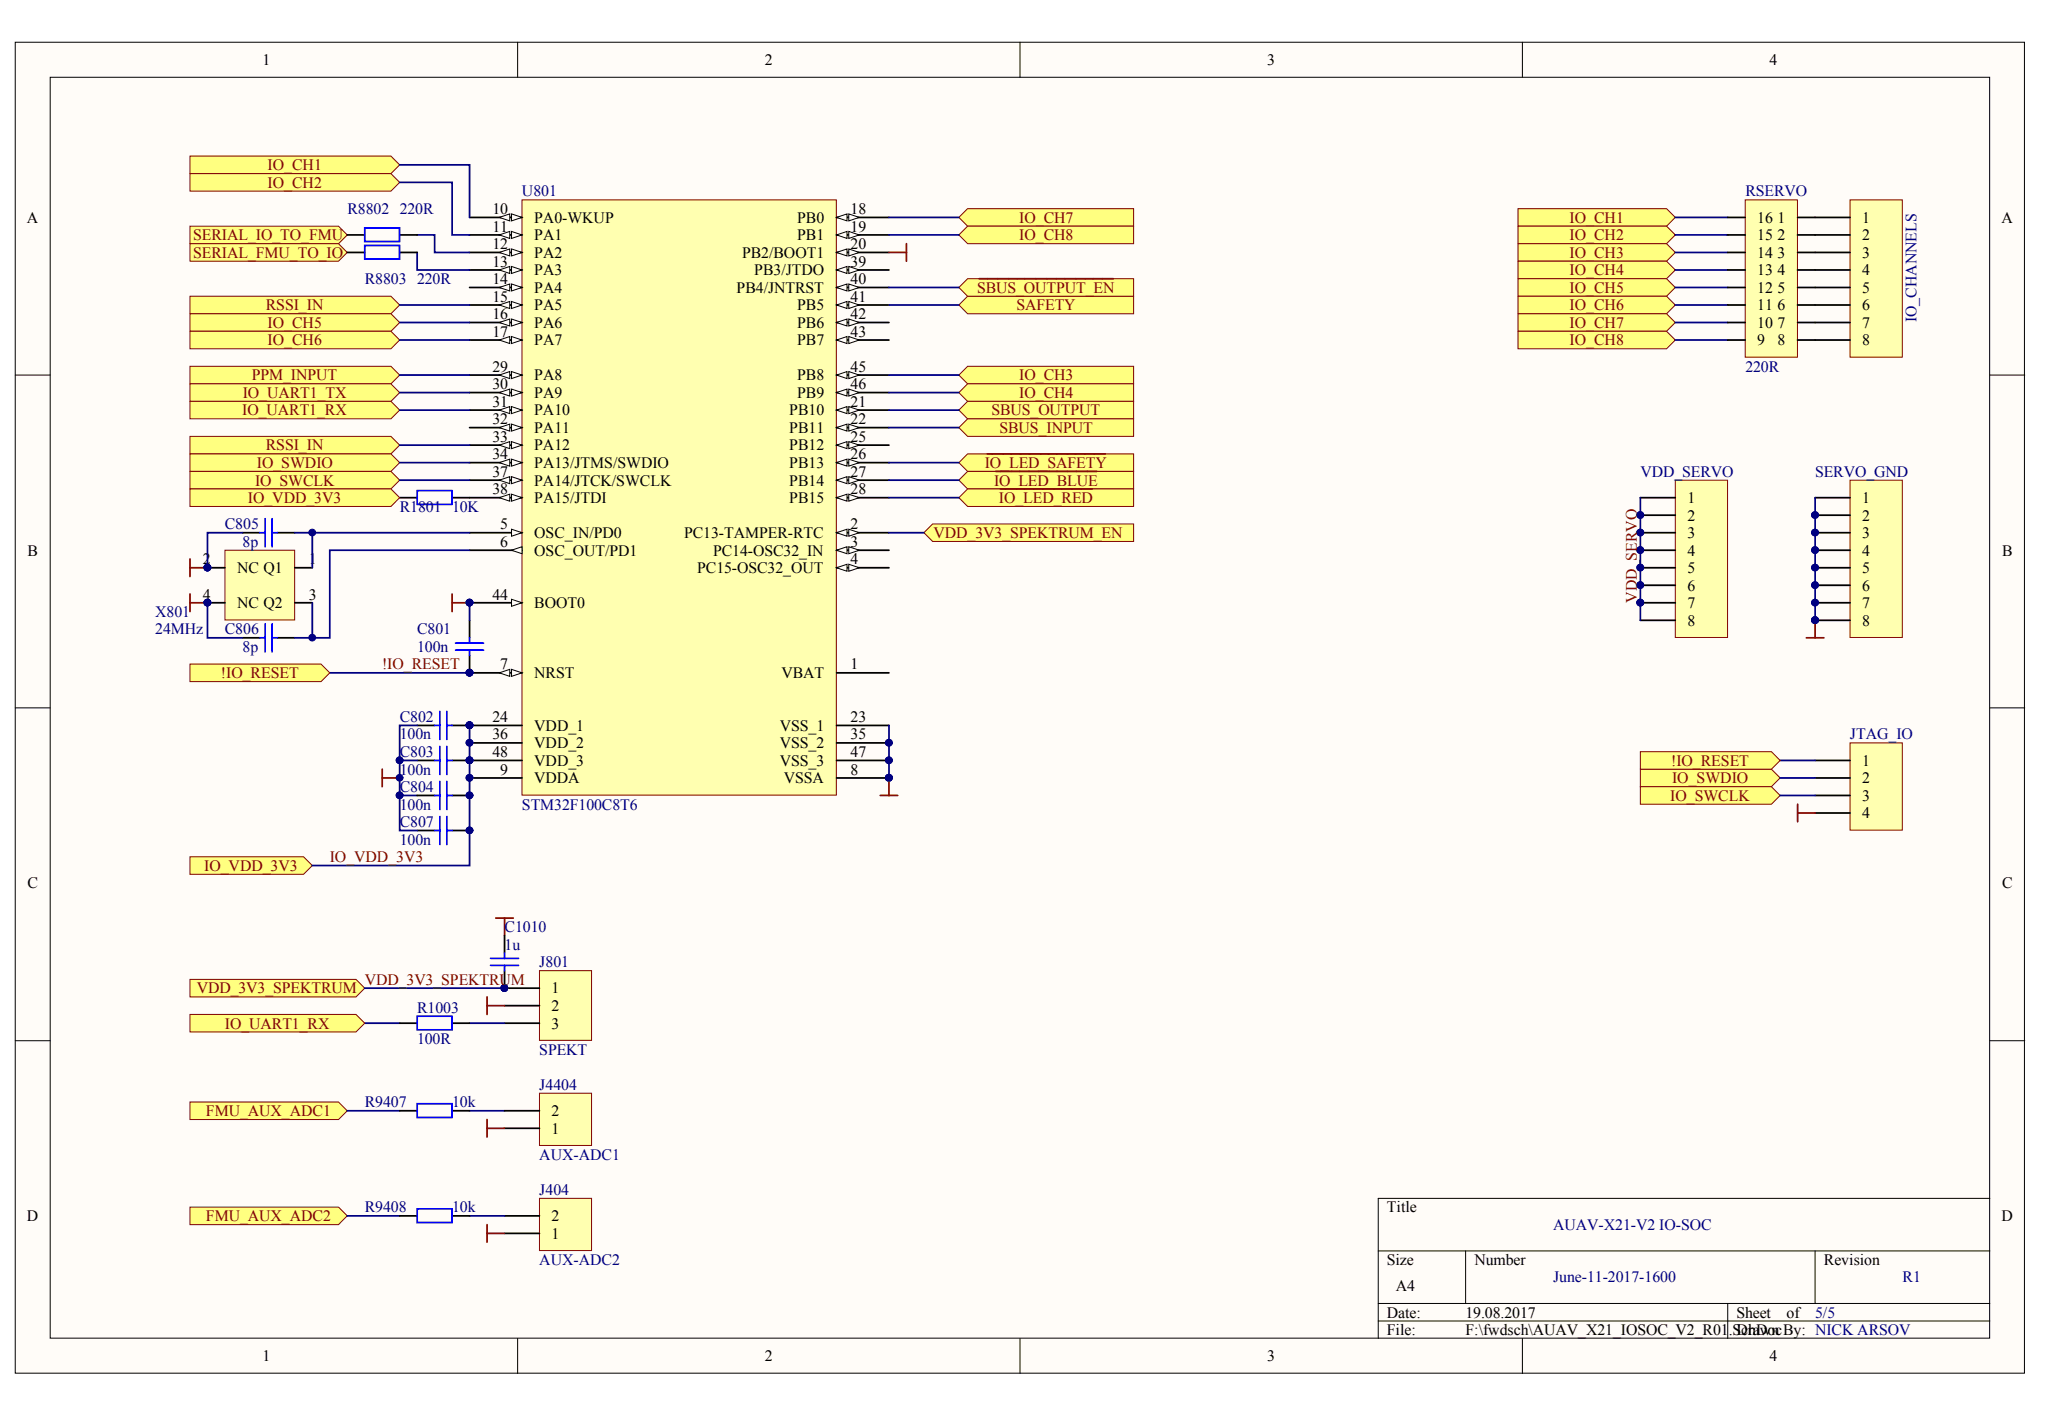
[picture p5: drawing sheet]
<svg xmlns="http://www.w3.org/2000/svg" width="289mm" height="200mm" viewBox="0 0 289 200" stroke-linecap="round" stroke-linejoin="round" font-family="sans-serif">
<defs><g id="words">
<g font-size="2.2">
<text x="37" y="9.2">1</text>
<text x="107.9" y="9.2">2</text>
<text x="178.8" y="9.2">3</text>
<text x="249.6" y="9.2">4</text>
<text x="3.8" y="31.4">A</text>
<text x="69.5" y="30.2">10</text>
<text x="69.5" y="32.7">11</text>
<text x="69.5" y="35.1">12</text>
<text x="75.4" y="31.4">PA0-WKUP</text>
<text x="75.4" y="33.9">PA1</text>
<text x="112.4" y="31.4">PB0</text>
<text x="112.4" y="33.9">PB1</text>
<text x="120" y="30.2">18</text>
<text x="120" y="32.7">19</text>
<text x="120" y="35.1">20</text>
<text x="247.9" y="33.9">15</text>
<text x="247.9" y="31.4">16</text>
<text x="250.8" y="31.4">1</text>
<text x="250.8" y="33.9">2</text>
<text x="262.7" y="31.4">1</text>
<text x="262.7" y="33.9">2</text>
<text x="282.4" y="31.4">A</text>
<text x="69.5" y="37.6">13</text>
<text x="69.5" y="40">14</text>
<text x="75.4" y="36.4">PA2</text>
<text x="75.4" y="38.8">PA3</text>
<text x="75.4" y="41.3">PA4</text>
<text x="103.9" y="41.3">PB4/JNTRST</text>
<text x="104.7" y="36.4">PB2/BOOT1</text>
<text x="106.4" y="38.8">PB3/JTDO</text>
<text x="120" y="37.6">39</text>
<text x="120" y="40">40</text>
<text x="247.9" y="41.3">12</text>
<text x="247.9" y="38.8">13</text>
<text x="247.9" y="36.4">14</text>
<text x="250.8" y="36.4">3</text>
<text x="250.8" y="38.8">4</text>
<text x="250.8" y="41.3">5</text>
<text x="262.7" y="36.4">3</text>
<text x="262.7" y="38.8">4</text>
<text x="262.7" y="41.3">5</text>
<text x="69.5" y="42.5">15</text>
<text x="69.5" y="45">16</text>
<text x="69.5" y="47.5">17</text>
<text x="75.4" y="43.8">PA5</text>
<text x="75.4" y="46.2">PA6</text>
<text x="112.4" y="43.8">PB5</text>
<text x="112.4" y="46.2">PB6</text>
<text x="120" y="42.5">41</text>
<text x="120" y="45">42</text>
<text x="120" y="47.5">43</text>
<text x="247.9" y="46.2">10</text>
<text x="247.9" y="43.8">11</text>
<text x="250.8" y="43.8">6</text>
<text x="250.8" y="46.2">7</text>
<text x="262.7" y="43.8">6</text>
<text x="262.7" y="46.2">7</text>
<text x="69.5" y="52.4">29</text>
<text x="75.4" y="48.7">PA7</text>
<text x="75.4" y="53.7">PA8</text>
<text x="112.4" y="48.7">PB7</text>
<text x="112.4" y="53.7">PB8</text>
<text x="120" y="52.4">45</text>
<text x="247.9" y="48.7">9</text>
<text x="250.8" y="48.7">8</text>
<text x="262.7" y="48.7">8</text>
<text x="69.5" y="54.9">30</text>
<text x="69.5" y="57.4">31</text>
<text x="69.5" y="59.8">32</text>
<text x="75.4" y="56.1">PA9</text>
<text x="75.4" y="58.6">PA10</text>
<text x="111.3" y="58.6">PB10</text>
<text x="112.4" y="56.1">PB9</text>
<text x="120" y="54.9">46</text>
<text x="120" y="57.4">21</text>
<text x="120" y="59.8">22</text>
<text x="69.5" y="62.3">33</text>
<text x="69.5" y="64.8">34</text>
<text x="75.4" y="61.1">PA11</text>
<text x="75.4" y="63.5">PA12</text>
<text x="111.3" y="61.1">PB11</text>
<text x="111.3" y="63.5">PB12</text>
<text x="120" y="62.3">25</text>
<text x="120" y="64.8">26</text>
<text x="69.5" y="67.2">37</text>
<text x="69.5" y="69.7">38</text>
<text x="75.4" y="66">PA13/JTMS/SWDIO</text>
<text x="75.4" y="68.5">PA14/JTCK/SWCLK</text>
<text x="75.4" y="70.9">PA15/JTDI</text>
<text x="111.3" y="66">PB13</text>
<text x="111.3" y="68.5">PB14</text>
<text x="111.3" y="70.9">PB15</text>
<text x="120" y="67.2">27</text>
<text x="120" y="69.7">28</text>
<text x="238.1" y="70.9">1</text>
<text x="262.7" y="70.9">1</text>
<text x="70.6" y="74.7">5</text>
<text x="70.6" y="77.1">6</text>
<text x="75.4" y="75.9">OSC_IN/PD0</text>
<text x="96.5" y="75.9">PC13-TAMPER-RTC</text>
<text x="120" y="74.7">2</text>
<text x="120" y="77.1">3</text>
<text x="238.1" y="73.4">2</text>
<text x="238.1" y="75.9">3</text>
<text x="262.7" y="73.4">2</text>
<text x="262.7" y="75.9">3</text>
<text x="3.9" y="78.4">B</text>
<text x="28.6" y="79.6">2</text>
<text x="33.4" y="80.9">NC Q1</text>
<text x="43.6" y="79.6">1</text>
<text x="75.4" y="78.4">OSC_OUT/PD1</text>
<text x="98.4" y="80.9">PC15-OSC32_OUT</text>
<text x="100.6" y="78.4">PC14-OSC32_IN</text>
<text x="120" y="79.6">4</text>
<text x="238.1" y="78.4">4</text>
<text x="238.1" y="80.9">5</text>
<text x="238.1" y="83.3">6</text>
<text x="262.7" y="78.4">4</text>
<text x="262.7" y="80.9">5</text>
<text x="262.7" y="83.3">6</text>
<text x="282.5" y="78.4">B</text>
<text x="28.6" y="84.6">4</text>
<text x="33.4" y="85.8">NC Q2</text>
<text x="43.6" y="84.6">3</text>
<text x="69.5" y="84.6">44</text>
<text x="75.4" y="85.8">BOOT0</text>
<text x="238.1" y="85.8">7</text>
<text x="238.1" y="88.2">8</text>
<text x="262.7" y="85.8">7</text>
<text x="262.7" y="88.2">8</text>
<text x="70.6" y="94.4">7</text>
<text x="75.4" y="95.7">NRST</text>
<text x="110.2" y="95.7">VBAT</text>
<text x="120" y="94.4">1</text>
<text x="69.5" y="101.9">24</text>
<text x="120" y="101.9">23</text>
<text x="69.5" y="104.3">36</text>
<text x="69.5" y="106.8">48</text>
<text x="75.4" y="103.1">VDD_1</text>
<text x="75.4" y="105.6">VDD_2</text>
<text x="110" y="103.1">VSS_1</text>
<text x="110" y="105.6">VSS_2</text>
<text x="120" y="104.3">35</text>
<text x="120" y="106.8">47</text>
<text x="70.6" y="109.3">9</text>
<text x="75.4" y="108">VDD_3</text>
<text x="75.4" y="110.5">VDDA</text>
<text x="110" y="108">VSS_3</text>
<text x="110.6" y="110.5">VSSA</text>
<text x="120" y="109.3">8</text>
<text x="262.7" y="108">1</text>
<text x="262.7" y="110.5">2</text>
<text x="262.7" y="113">3</text>
<text x="262.7" y="115.4">4</text>
<text x="3.9" y="125.3">C</text>
<text x="282.5" y="125.3">C</text>
<text x="77.8" y="140.1">1</text>
<text x="77.8" y="142.6">2</text>
<text x="77.8" y="145.1">3</text>
<text x="77.8" y="159.9">1</text>
<text x="77.8" y="157.5">2</text>
<text x="3.8" y="172.3">D</text>
<text x="77.8" y="172.3">2</text>
<text x="195.7" y="171">Title</text>
<text x="282.4" y="172.3">D</text>
<text x="77.8" y="174.7">1</text>
<text x="195.7" y="178.4">Size</text>
<text x="208" y="178.4">Number</text>
<text x="257.3" y="178.4">Revision</text>
<text x="195.7" y="185.9">Date:</text>
<text x="196.9" y="182.2">A4</text>
<text x="206.8" y="185.9">19.08.2017</text>
<text x="245" y="185.9">Sheet</text>
<text x="252" y="185.9">of</text>
<text x="195.7" y="188.3">File:</text>
<text x="206.8" y="188.3">F:\fwdsch\AUAV_X21_IOSOC_V2_R01.SchDoc</text>
<text x="245" y="188.3">Drawn By: NICK ARSOV</text>
<text x="37" y="192">1</text>
<text x="107.9" y="192">2</text>
<text x="178.8" y="192">3</text>
<text x="249.6" y="192">4</text>
</g>
<g font-size="2.2" fill="#800000">
<text x="37.7" y="24">IO_CH1</text>
<text x="37.7" y="26.5">IO_CH2</text>
<text x="27.2" y="33.9">SERIAL_IO_TO_FMU</text>
<text x="143.8" y="31.4">IO_CH7</text>
<text x="143.8" y="33.9">IO_CH8</text>
<text x="221.4" y="31.4">IO_CH1</text>
<text x="221.4" y="33.9">IO_CH2</text>
<text x="27.2" y="36.4">SERIAL_FMU_TO_IO</text>
<text x="137.8" y="41.3">SBUS_OUTPUT_EN</text>
<text x="221.4" y="36.4">IO_CH3</text>
<text x="221.4" y="38.8">IO_CH4</text>
<text x="221.4" y="41.3">IO_CH5</text>
<text x="37.5" y="43.8">RSSI_IN</text>
<text x="37.7" y="46.2">IO_CH5</text>
<text x="143.4" y="43.8">SAFETY</text>
<text x="221.4" y="43.8">IO_CH6</text>
<text x="221.4" y="46.2">IO_CH7</text>
<text x="35.5" y="53.7">PPM_INPUT</text>
<text x="37.7" y="48.7">IO_CH6</text>
<text x="143.8" y="53.7">IO_CH3</text>
<text x="221.4" y="48.7">IO_CH8</text>
<text x="34.2" y="58.6">IO_UART1_RX</text>
<text x="34.2" y="56.1">IO_UART1_TX</text>
<text x="139.9" y="58.6">SBUS_OUTPUT</text>
<text x="143.8" y="56.1">IO_CH4</text>
<text x="37.5" y="63.5">RSSI_IN</text>
<text x="141" y="61.1">SBUS_INPUT</text>
<text x="35" y="70.9">IO_VDD_3V3</text>
<text x="36" y="68.5">IO_SWCLK</text>
<text x="36.2" y="66">IO_SWDIO</text>
<text x="138.9" y="66">IO_LED_SAFETY</text>
<text x="140.2" y="68.5">IO_LED_BLUE</text>
<text x="140.9" y="70.9">IO_LED_RED</text>
<text x="131.7" y="75.9">VDD_3V3_SPEKTRUM_EN</text>
<text x="230.9" y="85" transform="rotate(-90 230.9 85)">VDD_SERVO</text>
<text x="31.2" y="95.7">!IO_RESET</text>
<text x="53.9" y="94.4">!IO_RESET</text>
<text x="235.6" y="113">IO_SWCLK</text>
<text x="235.8" y="108">!IO_RESET</text>
<text x="235.9" y="110.5">IO_SWDIO</text>
<text x="28.8" y="122.8">IO_VDD_3V3</text>
<text x="46.5" y="121.6">IO_VDD_3V3</text>
<text x="27.8" y="140.1">VDD_3V3_SPEKTRUM</text>
<text x="51.5" y="138.9">VDD_3V3_SPEKTRUM</text>
<text x="31.7" y="145.1">IO_UART1_RX</text>
<text x="29.1" y="157.5">FMU_AUX_ADC1</text>
<text x="29.1" y="172.3">FMU_AUX_ADC2</text>
</g>
<g font-size="2.2" fill="#000080">
<text x="73.6" y="27.7">U801</text>
<text x="246.2" y="27.7">RSERVO</text>
<text x="49" y="30.2">R8802</text>
<text x="56.4" y="30.2">220R</text>
<text x="51.5" y="40">R8803</text>
<text x="58.8" y="40">220R</text>
<text x="270.4" y="45.5" transform="rotate(-90 270.4 45.5)">IO_CHANNELS</text>
<text x="246.2" y="52.4">220R</text>
<text x="231.4" y="67.2">VDD_SERVO</text>
<text x="256.1" y="67.2">SERVO_GND</text>
<text x="31.7" y="74.7">C805</text>
<text x="34.2" y="77.1">8p</text>
<text x="56.4" y="72.2">R1801</text>
<text x="63.8" y="72.2">10K</text>
<text x="21.9" y="87">X801</text>
<text x="21.9" y="89.5">24MHz</text>
<text x="31.7" y="89.5">C806</text>
<text x="58.8" y="89.5">C801</text>
<text x="34.2" y="91.9">8p</text>
<text x="58.8" y="91.9">100n</text>
<text x="56.4" y="101.9">C802</text>
<text x="56.4" y="104.3">100n</text>
<text x="56.4" y="106.8">C803</text>
<text x="261" y="104.3">JTAG_IO</text>
<text x="56.4" y="109.3">100n</text>
<text x="56.4" y="111.7">C804</text>
<text x="56.4" y="114.2">100n</text>
<text x="56.4" y="116.7">C807</text>
<text x="56.4" y="119.1">100n</text>
<text x="73.6" y="114.2">STM32F100C8T6</text>
<text x="71.2" y="131.5">C1010</text>
<text x="71.2" y="134">1u</text>
<text x="76.1" y="136.4">J801</text>
<text x="58.8" y="142.9">R1003</text>
<text x="58.8" y="147.3">100R</text>
<text x="76.1" y="148.8">SPEKT</text>
<text x="76.1" y="153.7">J4404</text>
<text x="51.5" y="156.2">R9407</text>
<text x="63.8" y="156.2">10k</text>
<text x="76.1" y="163.6">AUX-ADC1</text>
<text x="51.5" y="171">R9408</text>
<text x="63.8" y="171">10k</text>
<text x="76.1" y="168.5">J404</text>
<text x="219.1" y="173.5">AUAV-X21-V2 IO-SOC</text>
<text x="76.1" y="178.4">AUX-ADC2</text>
<text x="219.1" y="180.9">June-11-2017-1600</text>
<text x="256.1" y="185.9">5/5</text>
<text x="268.4" y="180.9">R1</text>
</g>
</g></defs>
<g fill="#fffcf8" stroke="#000" stroke-width=".14">
<path d="M2.2 6h283.4v187.7h-283.4z"/>
<path d="M7.1 10.9h273.6v177.9h-273.6z"/>
</g>
<g fill="none" stroke="#000" stroke-width=".14">
<path d="M73 6v4.9M143.9 6v4.9M214.8 6v4.9M2.2 52.9h4.9M280.7 52.9h5M2.2 99.9h4.9M280.7 99.9h5M2.2 146.8h4.9M280.7 146.8h5M194.4 176.5h86.3M206.8 176.5v7.4M256.1 176.5v7.4"/>
<path d="M280.7 169h-86.3v19.8M73 188.8v5M143.9 188.8v5M194.4 183.9h86.3M194.4 186.3h86.3M214.8 188.8v5M243.7 183.9v4.9"/>
</g>
<path d="M73.6 28.2h44.4v84h-44.4z" fill="#ffffb0" stroke="#800000" stroke-width=".14"/>
<path d="M66.2 85h7.4" fill="none" stroke="#000" stroke-width=".25"/>
<path d="M72.2 84.5l1.4 .5-1.4 .5z" fill="#fffcf8" stroke="#000" stroke-width=".14"/>
<circle cx="66.2" cy="85" r=".48" fill="#000080" stroke="#000080" stroke-width=".14"/>
<path d="M66.2 94.9h7.4" fill="none" stroke="#000" stroke-width=".25"/>
<g fill="#fffcf8" stroke="#000" stroke-width=".14">
<path d="M72.2 94.4l1.4 .5-1.4 .5z"/>
<path d="M70.4 94.9l1.5-.5v1z"/>
</g>
<circle cx="66.2" cy="94.9" r=".48" fill="#000080" stroke="#000080" stroke-width=".14"/>
<path d="M66.2 75.1h7.4" fill="none" stroke="#000" stroke-width=".25"/>
<path d="M72.2 74.7l1.4 .4-1.4 .5z" fill="#fffcf8" stroke="#000" stroke-width=".14"/>
<path d="M66.2 77.6h7.4" fill="none" stroke="#000" stroke-width=".25"/>
<path d="M72.2 77.6l1.4-.5v1z" fill="#fffcf8" stroke="#000" stroke-width=".14"/>
<path d="M66.2 30.7h7.4" fill="none" stroke="#000" stroke-width=".25"/>
<g fill="#fffcf8" stroke="#000" stroke-width=".14">
<path d="M72.2 30.2l1.4 .5-1.4 .5z"/>
<path d="M70.4 30.7l1.5-.5v1z"/>
</g>
<path d="M66.2 33.1h7.4" fill="none" stroke="#000" stroke-width=".25"/>
<g fill="#fffcf8" stroke="#000" stroke-width=".14">
<path d="M72.2 32.6l1.4 .5-1.4 .5z"/>
<path d="M70.4 33.1l1.5-.5v1z"/>
</g>
<path d="M66.2 35.6h7.4" fill="none" stroke="#000" stroke-width=".25"/>
<g fill="#fffcf8" stroke="#000" stroke-width=".14">
<path d="M72.2 35.1l1.4 .5-1.4 .5z"/>
<path d="M70.4 35.6l1.5-.5v1z"/>
</g>
<path d="M66.2 38.1h7.4" fill="none" stroke="#000" stroke-width=".25"/>
<g fill="#fffcf8" stroke="#000" stroke-width=".14">
<path d="M72.2 37.6l1.4 .5-1.4 .5z"/>
<path d="M70.4 38.1l1.5-.5v1z"/>
</g>
<path d="M66.2 40.6h7.4" fill="none" stroke="#000" stroke-width=".25"/>
<g fill="#fffcf8" stroke="#000" stroke-width=".14">
<path d="M72.2 40.1l1.4 .5-1.4 .4z"/>
<path d="M70.4 40.6l1.5-.5v.9z"/>
</g>
<path d="M66.2 43h7.4" fill="none" stroke="#000" stroke-width=".25"/>
<g fill="#fffcf8" stroke="#000" stroke-width=".14">
<path d="M72.2 42.5l1.4 .5-1.4 .5z"/>
<path d="M70.4 43l1.5-.5v1z"/>
</g>
<path d="M66.2 45.5h7.4" fill="none" stroke="#000" stroke-width=".25"/>
<g fill="#fffcf8" stroke="#000" stroke-width=".14">
<path d="M72.2 45l1.4 .5-1.4 .5z"/>
<path d="M70.4 45.5l1.5-.5v1z"/>
</g>
<path d="M66.2 48h7.4" fill="none" stroke="#000" stroke-width=".25"/>
<g fill="#fffcf8" stroke="#000" stroke-width=".14">
<path d="M72.2 47.5l1.4 .5-1.4 .5z"/>
<path d="M70.4 48l1.5-.5v1z"/>
</g>
<path d="M66.2 52.9h7.4" fill="none" stroke="#000" stroke-width=".25"/>
<g fill="#fffcf8" stroke="#000" stroke-width=".14">
<path d="M72.2 52.4l1.4 .5-1.4 .5z"/>
<path d="M70.4 52.9l1.5-.5v1z"/>
</g>
<path d="M66.2 55.4h7.4" fill="none" stroke="#000" stroke-width=".25"/>
<g fill="#fffcf8" stroke="#000" stroke-width=".14">
<path d="M72.2 54.9l1.4 .5-1.4 .5z"/>
<path d="M70.4 55.4l1.5-.5v1z"/>
</g>
<path d="M66.2 57.8h7.4" fill="none" stroke="#000" stroke-width=".25"/>
<g fill="#fffcf8" stroke="#000" stroke-width=".14">
<path d="M72.2 57.4l1.4 .4-1.4 .5z"/>
<path d="M70.4 57.8l1.5-.4v.9z"/>
</g>
<path d="M66.2 60.3h7.4" fill="none" stroke="#000" stroke-width=".25"/>
<g fill="#fffcf8" stroke="#000" stroke-width=".14">
<path d="M72.2 59.8l1.4 .5-1.4 .5z"/>
<path d="M70.4 60.3l1.5-.5v1z"/>
</g>
<path d="M66.2 62.8h7.4" fill="none" stroke="#000" stroke-width=".25"/>
<g fill="#fffcf8" stroke="#000" stroke-width=".14">
<path d="M72.2 62.3l1.4 .5-1.4 .5z"/>
<path d="M70.4 62.8l1.5-.5v1z"/>
</g>
<path d="M66.2 65.3h7.4" fill="none" stroke="#000" stroke-width=".25"/>
<g fill="#fffcf8" stroke="#000" stroke-width=".14">
<path d="M72.2 64.8l1.4 .5-1.4 .5z"/>
<path d="M70.4 65.3l1.5-.5v1z"/>
</g>
<path d="M66.2 67.7h7.4" fill="none" stroke="#000" stroke-width=".25"/>
<g fill="#fffcf8" stroke="#000" stroke-width=".14">
<path d="M72.2 67.2l1.4 .5-1.4 .5z"/>
<path d="M70.4 67.7l1.5-.5v1z"/>
</g>
<path d="M66.2 70.2h7.4" fill="none" stroke="#000" stroke-width=".25"/>
<g fill="#fffcf8" stroke="#000" stroke-width=".14">
<path d="M72.2 69.7l1.4 .5-1.4 .5z"/>
<path d="M70.4 70.2l1.5-.5v1z"/>
</g>
<path d="M118 30.7h7.4" fill="none" stroke="#000" stroke-width=".25"/>
<g fill="#fffcf8" stroke="#000" stroke-width=".14">
<path d="M118 30.7l1.5-.5v1z"/>
<path d="M119.7 30.2l1.5 .5-1.5 .5z"/>
</g>
<path d="M118 33.1h7.4" fill="none" stroke="#000" stroke-width=".25"/>
<g fill="#fffcf8" stroke="#000" stroke-width=".14">
<path d="M118 33.1l1.5-.5v1z"/>
<path d="M119.7 32.6l1.5 .5-1.5 .5z"/>
</g>
<path d="M118 35.6h7.4" fill="none" stroke="#000" stroke-width=".25"/>
<g fill="#fffcf8" stroke="#000" stroke-width=".14">
<path d="M118 35.6l1.5-.5v1z"/>
<path d="M119.7 35.1l1.5 .5-1.5 .5z"/>
</g>
<path d="M118 38.1h7.4" fill="none" stroke="#000" stroke-width=".25"/>
<g fill="#fffcf8" stroke="#000" stroke-width=".14">
<path d="M118 38.1l1.5-.5v1z"/>
<path d="M119.7 37.6l1.5 .5-1.5 .5z"/>
</g>
<path d="M118 40.6h7.4" fill="none" stroke="#000" stroke-width=".25"/>
<g fill="#fffcf8" stroke="#000" stroke-width=".14">
<path d="M118 40.6l1.5-.5v.9z"/>
<path d="M119.7 40.1l1.5 .5-1.5 .4z"/>
</g>
<path d="M118 43h7.4" fill="none" stroke="#000" stroke-width=".25"/>
<g fill="#fffcf8" stroke="#000" stroke-width=".14">
<path d="M118 43l1.5-.5v1z"/>
<path d="M119.7 42.5l1.5 .5-1.5 .5z"/>
</g>
<path d="M118 45.5h7.4" fill="none" stroke="#000" stroke-width=".25"/>
<g fill="#fffcf8" stroke="#000" stroke-width=".14">
<path d="M118 45.5l1.5-.5v1z"/>
<path d="M119.7 45l1.5 .5-1.5 .5z"/>
</g>
<path d="M118 48h7.4" fill="none" stroke="#000" stroke-width=".25"/>
<g fill="#fffcf8" stroke="#000" stroke-width=".14">
<path d="M118 48l1.5-.5v1z"/>
<path d="M119.7 47.5l1.5 .5-1.5 .5z"/>
</g>
<path d="M118 52.9h7.4" fill="none" stroke="#000" stroke-width=".25"/>
<g fill="#fffcf8" stroke="#000" stroke-width=".14">
<path d="M118 52.9l1.5-.5v1z"/>
<path d="M119.7 52.4l1.5 .5-1.5 .5z"/>
</g>
<path d="M118 55.4h7.4" fill="none" stroke="#000" stroke-width=".25"/>
<g fill="#fffcf8" stroke="#000" stroke-width=".14">
<path d="M118 55.4l1.5-.5v1z"/>
<path d="M119.7 54.9l1.5 .5-1.5 .5z"/>
</g>
<path d="M118 57.8h7.4" fill="none" stroke="#000" stroke-width=".25"/>
<g fill="#fffcf8" stroke="#000" stroke-width=".14">
<path d="M118 57.8l1.5-.4v.9z"/>
<path d="M119.7 57.4l1.5 .4-1.5 .5z"/>
</g>
<path d="M118 60.3h7.4" fill="none" stroke="#000" stroke-width=".25"/>
<g fill="#fffcf8" stroke="#000" stroke-width=".14">
<path d="M118 60.3l1.5-.5v1z"/>
<path d="M119.7 59.8l1.5 .5-1.5 .5z"/>
</g>
<path d="M118 62.8h7.4" fill="none" stroke="#000" stroke-width=".25"/>
<g fill="#fffcf8" stroke="#000" stroke-width=".14">
<path d="M118 62.8l1.5-.5v1z"/>
<path d="M119.7 62.3l1.5 .5-1.5 .5z"/>
</g>
<path d="M118 65.3h7.4" fill="none" stroke="#000" stroke-width=".25"/>
<g fill="#fffcf8" stroke="#000" stroke-width=".14">
<path d="M118 65.3l1.5-.5v1z"/>
<path d="M119.7 64.8l1.5 .5-1.5 .5z"/>
</g>
<path d="M118 67.7h7.4" fill="none" stroke="#000" stroke-width=".25"/>
<g fill="#fffcf8" stroke="#000" stroke-width=".14">
<path d="M118 67.7l1.5-.5v1z"/>
<path d="M119.7 67.2l1.5 .5-1.5 .5z"/>
</g>
<path d="M118 70.2h7.4" fill="none" stroke="#000" stroke-width=".25"/>
<g fill="#fffcf8" stroke="#000" stroke-width=".14">
<path d="M118 70.2l1.5-.5v1z"/>
<path d="M119.7 69.7l1.5 .5-1.5 .5z"/>
</g>
<path d="M118 75.1h7.4" fill="none" stroke="#000" stroke-width=".25"/>
<g fill="#fffcf8" stroke="#000" stroke-width=".14">
<path d="M118 75.1l1.5-.4v.9z"/>
<path d="M119.7 74.7l1.5 .4-1.5 .5z"/>
</g>
<path d="M118 77.6h7.4" fill="none" stroke="#000" stroke-width=".25"/>
<g fill="#fffcf8" stroke="#000" stroke-width=".14">
<path d="M118 77.6l1.5-.5v1z"/>
<path d="M119.7 77.1l1.5 .5-1.5 .5z"/>
</g>
<path d="M118 80.1h7.4" fill="none" stroke="#000" stroke-width=".25"/>
<g fill="#fffcf8" stroke="#000" stroke-width=".14">
<path d="M118 80.1l1.5-.5v1z"/>
<path d="M119.7 79.6l1.5 .5-1.5 .5z"/>
</g>
<path d="M118 94.9h7.4M66.2 102.3h7.4M66.2 104.8h7.4M66.2 107.3h7.4M66.2 109.7h7.4M118 102.3h7.4M118 104.8h7.4M118 107.3h7.4M118 109.7h7.4" fill="none" stroke="#000" stroke-width=".25"/>
<g fill="#000080" stroke="#000080" stroke-width=".14">
<circle cx="66.2" cy="102.3" r=".48"/>
<circle cx="66.2" cy="104.8" r=".48"/>
<circle cx="66.2" cy="107.2" r=".48"/>
<circle cx="66.2" cy="109.7" r=".48"/>
<circle cx="125.4" cy="104.8" r=".48"/>
<circle cx="125.4" cy="107.2" r=".48"/>
<circle cx="125.4" cy="109.7" r=".48"/>
<circle cx="66.2" cy="85" r=".48"/>
<circle cx="66.2" cy="94.9" r=".48"/>
</g>
<path d="M31.7 77.6h9.9v9.9h-9.9z" fill="#ffffb0" stroke="#800000" stroke-width=".14"/>
<g fill="none" stroke="#000" stroke-width=".25">
<path d="M34.2 75.1h2.5M39.1 75.1h2.5M29.3 85h2.4M29.3 80.1h2.4M34.2 90h2.5M39.1 90h2.5M41.6 85h2.5M41.6 80.1h2.5M58.9 102.3h2.4M58.9 107.3h2.4M58.9 112.2h2.4M63.8 102.3h2.4"/>
<path d="M63.8 107.3h2.4M63.8 112.2h2.4"/>
</g>
<g fill="#000080" stroke="#000080" stroke-width=".14">
<circle cx="29.3" cy="85" r=".48"/>
<circle cx="29.3" cy="80.1" r=".48"/>
<circle cx="44.1" cy="75.1" r=".48"/>
<circle cx="44.1" cy="89.9" r=".48"/>
<circle cx="66.2" cy="94.9" r=".48"/>
<circle cx="66.2" cy="85" r=".48"/>
<circle cx="125.4" cy="109.7" r=".48"/>
<circle cx="66.2" cy="102.3" r=".48"/>
<circle cx="66.2" cy="107.2" r=".48"/>
<circle cx="56.4" cy="109.7" r=".48"/>
<circle cx="56.4" cy="107.2" r=".48"/>
<circle cx="56.4" cy="112.2" r=".48"/>
<circle cx="66.2" cy="112.2" r=".48"/>
</g>
<path d="M26.8 78.9v2.4M26.8 83.8v2.5M26.8 80.1h2.5M26.8 85h2.5M63.8 85h2.4M63.8 83.8v2.5M53.9 108.5v2.5M53.9 109.7h2.5M124.2 112.2h2.4M125.4 109.7v2.5" fill="none" stroke="#800000" stroke-width=".25"/>
<g fill="none" stroke="#00f" stroke-width=".25">
<path d="M36.7 75.1h.7M37.4 73.2v3.9M38.4 73.2v3.9M38.4 75.1h.7M36.7 90h.7M37.4 88v3.9M38.4 88v3.9M38.4 90h.7M61.3 102.3h.8M61.3 107.3h.8M61.3 112.2h.8M62.1 100.3v4"/>
<path d="M62.1 105.3v3.9M62.1 110.2v4M63 100.3v4M63 105.3v3.9M63 110.2v4M63 102.3h.8M63 107.3h.8M63 112.2h.8"/>
</g>
<path d="M34.2 75.1h-4.9v5M41.6 75.1h24.6M44.1 75.1v5M66.2 77.6h-19.7v12.4h-4.9M29.3 85v5h4.9M44.1 85v5M46.5 94.9h19.7M58.9 107.3h-2.5v4.9h2.5M58.9 102.3h-2.5v5M125.4 102.3v7.4" fill="none" stroke="#000080" stroke-width=".25"/>
<path d="M261 104.8h7.4v12.3h-7.4z" fill="#ffffb0" stroke="#800000" stroke-width=".14"/>
<path d="M256.1 107.3h4.9M256.1 109.7h4.9M256.1 112.2h4.9M256.1 114.7h4.9" fill="none" stroke="#000" stroke-width=".25"/>
<g fill="#ffff80" stroke="#800000" stroke-width=".14">
<path d="M231.4 108.5h18.5l1.2 1.2-1.2 1.3h-18.5z" fill-rule="evenodd"/>
<path d="M231.4 111h18.5l1.2 1.2-1.2 1.2h-18.5z" fill-rule="evenodd"/>
</g>
<path d="M251.1 107.3h5M251.1 112.2h5" fill="none" stroke="#000080" stroke-width=".25"/>
<g fill="#ffff80" stroke="#800000" stroke-width=".14">
<path d="M26.8 22h28.4l1.2 1.3-1.2 1.2h-28.4z" fill-rule="evenodd"/>
<path d="M26.8 24.5h28.4l1.2 1.2-1.2 1.3h-28.4z" fill-rule="evenodd"/>
<path d="M26.8 31.9h21l1.2 1.2-1.2 1.3h-21z" fill-rule="evenodd"/>
<path d="M26.8 34.4h21l1.2 1.2-1.2 1.2h-21z" fill-rule="evenodd"/>
<path d="M26.8 41.8h28.4l1.2 1.2-1.2 1.3h-28.4z" fill-rule="evenodd"/>
<path d="M26.8 44.3h28.4l1.2 1.2-1.2 1.2h-28.4z" fill-rule="evenodd"/>
<path d="M26.8 46.7h28.4l1.2 1.3-1.2 1.2h-28.4z" fill-rule="evenodd"/>
<path d="M26.8 51.7h28.4l1.2 1.2-1.2 1.2h-28.4z" fill-rule="evenodd"/>
<path d="M26.8 54.1h28.4l1.2 1.3-1.2 1.2h-28.4z" fill-rule="evenodd"/>
<path d="M26.8 56.6h28.4l1.2 1.2-1.2 1.3h-28.4z" fill-rule="evenodd"/>
<path d="M26.8 61.6h28.4l1.2 1.2-1.2 1.2h-28.4z" fill-rule="evenodd"/>
<path d="M26.8 64h28.4l1.2 1.3-1.2 1.2h-28.4z" fill-rule="evenodd"/>
<path d="M26.8 66.5h28.4l1.2 1.2-1.2 1.3h-28.4z" fill-rule="evenodd"/>
<path d="M136.5 29.4h23.4v2.5h-23.4l-1.2-1.2z" fill-rule="evenodd"/>
<path d="M136.5 31.9h23.4v2.5h-23.4l-1.2-1.3z" fill-rule="evenodd"/>
<path d="M136.5 41.8h23.4v2.5h-23.4l-1.2-1.3z" fill-rule="evenodd"/>
<path d="M136.5 51.7h23.4v2.4h-23.4l-1.2-1.2z" fill-rule="evenodd"/>
<path d="M136.5 54.1h23.4v2.5h-23.4l-1.2-1.2z" fill-rule="evenodd"/>
<path d="M136.5 56.6h23.4v2.5h-23.4l-1.2-1.3z" fill-rule="evenodd"/>
<path d="M136.5 59.1h23.4v2.5h-23.4l-1.2-1.3z" fill-rule="evenodd"/>
<path d="M136.5 64h23.4v2.5h-23.4l-1.2-1.2z" fill-rule="evenodd"/>
</g>
<path d="M139.3 64h16.6" fill="none" stroke="#800000" stroke-width=".25"/>
<path d="M136.5 66.5h23.4v2.5h-23.4l-1.2-1.3z" fill-rule="evenodd" fill="#ffff80" stroke="#800000" stroke-width=".14"/>
<path d="M140.5 66.5h14.2" fill="none" stroke="#800000" stroke-width=".25"/>
<path d="M136.5 69h23.4v2.4h-23.4l-1.2-1.2z" fill-rule="evenodd" fill="#ffff80" stroke="#800000" stroke-width=".14"/>
<path d="M141.1 69h13" fill="none" stroke="#800000" stroke-width=".25"/>
<g fill="none" stroke="#000080" stroke-width=".25">
<path d="M56.4 23.3h9.8v7.4M56.4 25.7h7.4v7.4h2.4M58.9 33.1h2.4v2.5h4.9M58.9 35.6v2.5h7.3M125.4 30.7h9.9M125.4 33.1h9.9M56.4 43h9.8M56.4 45.5h9.8M56.4 48h9.8M56.4 52.9h9.8M56.4 55.4h9.8M56.4 57.8h9.8"/>
<path d="M125.4 43h9.9M125.4 52.9h9.9M125.4 55.4h9.9M125.4 57.8h9.9M56.4 62.8h9.8M56.4 65.3h9.8M56.4 67.7h9.8M125.4 65.3h9.9M125.4 67.7h9.9M125.4 60.3h9.9M125.4 70.2h9.9"/>
</g>
<path d="M131.6 73.9h28.3v2.5h-28.3l-1.3-1.3z" fill-rule="evenodd" fill="#ffff80" stroke="#800000" stroke-width=".14"/>
<path d="M125.4 75.1h4.9" fill="none" stroke="#000080" stroke-width=".25"/>
<path d="M125.4 35.6h2.5M127.9 34.4v2.4" fill="none" stroke="#800000" stroke-width=".25"/>
<path d="M76.1 136.9h7.4v9.9h-7.4z" fill="#ffffb0" stroke="#800000" stroke-width=".14"/>
<path d="M71.2 139.4h4.9M71.2 141.9h4.9M71.2 144.3h4.9" fill="none" stroke="#000" stroke-width=".25"/>
<circle cx="71.2" cy="139.4" r=".47" fill="#000080" stroke="#000080" stroke-width=".14"/>
<path d="M69.9 129.5h2.5M71.2 129.5v2.5" fill="none" stroke="#800000" stroke-width=".25"/>
<path d="M26.8 138.2h23.4l1.3 1.2-1.3 1.2h-23.4z" fill-rule="evenodd" fill="#ffff80" stroke="#800000" stroke-width=".14"/>
<path d="M51.5 139.4h19.7M51.5 144.3h4.9M66.2 144.3h5" fill="none" stroke="#000080" stroke-width=".25"/>
<circle cx="71.2" cy="139.4" r=".47" fill="#000080" stroke="#000080" stroke-width=".14"/>
<path d="M68.7 140.6v2.5M68.7 141.9h2.5" fill="none" stroke="#800000" stroke-width=".25"/>
<g fill="#ffff80" stroke="#800000" stroke-width=".14">
<path d="M26.8 143.1h23.4l1.3 1.2-1.3 1.3h-23.4z" fill-rule="evenodd"/>
<path d="M214.2 29.4h20.9l1.2 1.3-1.2 1.2h-20.9z" fill-rule="evenodd"/>
<path d="M214.2 31.9h20.9l1.2 1.2-1.2 1.3h-20.9z" fill-rule="evenodd"/>
<path d="M214.2 34.4h20.9l1.2 1.2-1.2 1.2h-20.9z" fill-rule="evenodd"/>
<path d="M214.2 36.8h20.9l1.2 1.3-1.2 1.2h-20.9z" fill-rule="evenodd"/>
<path d="M214.2 39.3h20.9l1.2 1.3-1.2 1.2h-20.9z" fill-rule="evenodd"/>
<path d="M214.2 41.8h20.9l1.2 1.2-1.2 1.3h-20.9z" fill-rule="evenodd"/>
<path d="M214.2 44.3h20.9l1.2 1.2-1.2 1.2h-20.9z" fill-rule="evenodd"/>
<path d="M214.2 46.7h20.9l1.2 1.3-1.2 1.2h-20.9z" fill-rule="evenodd"/>
</g>
<path d="M261 28.2h7.4v22.2h-7.4z" fill="#ffffb0" stroke="#800000" stroke-width=".14"/>
<path d="M256.1 30.7h4.9M256.1 33.1h4.9M256.1 35.6h4.9M256.1 38.1h4.9M256.1 40.6h4.9M256.1 43h4.9M256.1 45.5h4.9M256.1 48h4.9" fill="none" stroke="#000" stroke-width=".25"/>
<path d="M236.3 67.7h7.4v22.2h-7.4z" fill="#ffffb0" stroke="#800000" stroke-width=".14"/>
<path d="M231.4 70.2h4.9M231.4 72.7h4.9M231.4 75.1h4.9M231.4 77.6h4.9M231.4 80.1h4.9M231.4 82.6h4.9M231.4 85h4.9M231.4 87.5h4.9" fill="none" stroke="#000" stroke-width=".25"/>
<g fill="#000080" stroke="#000080" stroke-width=".14">
<circle cx="231.4" cy="72.7" r=".48"/>
<circle cx="231.4" cy="75.1" r=".48"/>
<circle cx="231.4" cy="77.6" r=".48"/>
<circle cx="231.4" cy="80.1" r=".48"/>
<circle cx="231.4" cy="82.5" r=".48"/>
<circle cx="231.4" cy="85" r=".48"/>
</g>
<path d="M261 67.7h7.4v22.2h-7.4z" fill="#ffffb0" stroke="#800000" stroke-width=".14"/>
<path d="M256.1 70.2h4.9M256.1 72.7h4.9M256.1 75.1h4.9M256.1 77.6h4.9M256.1 80.1h4.9M256.1 82.6h4.9M256.1 85h4.9M256.1 87.5h4.9" fill="none" stroke="#000" stroke-width=".25"/>
<g fill="#000080" stroke="#000080" stroke-width=".14">
<circle cx="256.1" cy="72.7" r=".48"/>
<circle cx="256.1" cy="75.1" r=".48"/>
<circle cx="256.1" cy="77.6" r=".48"/>
<circle cx="256.1" cy="80.1" r=".48"/>
<circle cx="256.1" cy="82.5" r=".48"/>
<circle cx="256.1" cy="85" r=".48"/>
<circle cx="256.1" cy="87.5" r=".48"/>
</g>
<path d="M256.1 70.2v17.3" fill="none" stroke="#000080" stroke-width=".25"/>
<path d="M254.8 90h2.5M256.1 87.5v2.5" fill="none" stroke="#800000" stroke-width=".25"/>
<path d="M26.8 120.9h16l1.3 1.2-1.3 1.2h-16z" fill-rule="evenodd" fill="#ffff80" stroke="#800000" stroke-width=".14"/>
<path d="M66.2 102.3v19.8h-22.1" fill="none" stroke="#000080" stroke-width=".25"/>
<circle cx="66.2" cy="102.3" r=".48" fill="#000080" stroke="#000080" stroke-width=".14"/>
<path d="M56.4 70.2h2.5M63.8 70.2h2.4" fill="none" stroke="#000" stroke-width=".25"/>
<path d="M58.9 69.2h4.9v1.9h-4.9z" fill="none" stroke="#00f" stroke-width=".25"/>
<path d="M26.8 69h28.4l1.2 1.2-1.2 1.2h-28.4z" fill-rule="evenodd" fill="#ffff80" stroke="#800000" stroke-width=".14"/>
<path d="M76.1 169h7.4v7.4h-7.4z" fill="#ffffb0" stroke="#800000" stroke-width=".14"/>
<path d="M71.2 174h4.9M71.2 171.5h4.9" fill="none" stroke="#000" stroke-width=".25"/>
<path d="M66.2 156.7h5M66.2 171.5h5" fill="none" stroke="#000080" stroke-width=".25"/>
<g fill="#ffff80" stroke="#800000" stroke-width=".14">
<path d="M26.8 170.3h21l1.2 1.2-1.2 1.2h-21z" fill-rule="evenodd"/>
<path d="M26.8 155.5h21l1.2 1.2-1.2 1.2h-21z" fill-rule="evenodd"/>
</g>
<path d="M253.6 113.4v2.5M253.6 114.7h2.5M68.7 172.7v2.5M68.7 174h2.5" fill="none" stroke="#800000" stroke-width=".25"/>
<path d="M236.3 30.7h7.4M236.3 33.1h7.4M236.3 35.6h7.4M236.3 38.1h7.4M236.3 40.6h7.4M236.3 43h7.4M236.3 45.5h7.4M236.3 48h7.4M49 156.7h7.4M49 171.5h7.4" fill="none" stroke="#000080" stroke-width=".25"/>
<path d="M71.2 132v2.4M71.2 136.9v2.5M56.4 144.3h2.5M63.8 144.3h2.4" fill="none" stroke="#000" stroke-width=".25"/>
<path d="M69.2 135.2h3.9M69.2 136.2h3.9M71.2 134.4v.8M71.2 136.2v.7M58.9 143.3h4.9v2h-4.9z" fill="none" stroke="#00f" stroke-width=".25"/>
<g fill="#000080" stroke="#000080" stroke-width=".14">
<circle cx="71.2" cy="139.4" r=".47"/>
<circle cx="231.4" cy="85" r=".48"/>
</g>
<path d="M136.5 39.3h23.4v2.5h-23.4l-1.2-1.2z" fill-rule="evenodd" fill="#ffff80" stroke="#800000" stroke-width=".14"/>
<path d="M138.1 39.3h19" fill="none" stroke="#800000" stroke-width=".25"/>
<path d="M125.4 40.6h9.9M231.4 70.2v17.3M56.4 112.2v5h2.5M251.1 109.7h5" fill="none" stroke="#000080" stroke-width=".25"/>
<path d="M49 33.1h2.5M49 35.6h2.5M56.4 33.1h2.5M56.4 35.6h2.5M58.9 117.2h2.4M63.8 117.2h2.4M56.4 156.7h2.5M63.8 156.7h2.4M56.4 171.5h2.5M63.8 171.5h2.4" fill="none" stroke="#000" stroke-width=".25"/>
<g fill="#000080" stroke="#000080" stroke-width=".14">
<circle cx="66.2" cy="117.1" r=".48"/>
<circle cx="56.4" cy="112.2" r=".48"/>
</g>
<path d="M51.5 32.2h4.9v1.9h-4.9zM51.5 34.6h4.9v1.9h-4.9zM61.3 117.2h.8M62.1 115.2v3.9M63 115.2v3.9M63 117.2h.8M58.9 155.7h4.9v1.9h-4.9zM58.9 170.5h4.9v2h-4.9z" fill="none" stroke="#00f" stroke-width=".25"/>
<g fill="#ffff80" stroke="#800000" stroke-width=".14">
<path d="M231.4 106h18.5l1.2 1.3-1.2 1.2h-18.5z" fill-rule="evenodd"/>
<path d="M26.8 93.7h18.5l1.2 1.2-1.2 1.2h-18.5z" fill-rule="evenodd"/>
</g>
<path d="M66.2 87.5v2.5M66.2 92.4v2.5" fill="none" stroke="#000" stroke-width=".25"/>
<circle cx="66.2" cy="94.9" r=".48" fill="#000080" stroke="#000080" stroke-width=".14"/>
<path d="M64.3 91.7h3.9M64.3 90.7h3.9M66.2 90v.7M66.2 91.7v.7" fill="none" stroke="#00f" stroke-width=".25"/>
<path d="M246.2 28.2h7.4v22.2h-7.4z" fill="#ffffb0" stroke="#800000" stroke-width=".14"/>
<g fill="none" stroke="#000" stroke-width=".25">
<path d="M243.7 30.7h2.5M243.7 33.1h2.5M243.7 35.6h2.5M243.7 38.1h2.5M253.6 30.7h2.5M253.6 33.1h2.5M253.6 35.6h2.5M253.6 38.1h2.5M243.7 40.6h2.5M243.7 43h2.5M243.7 45.5h2.5M243.7 48h2.5"/>
<path d="M253.6 40.6h2.5M253.6 43h2.5M253.6 45.5h2.5M253.6 48h2.5"/>
</g>
<path d="M76.1 154.2h7.4v7.4h-7.4z" fill="#ffffb0" stroke="#800000" stroke-width=".14"/>
<path d="M71.2 159.2h4.9M71.2 156.7h4.9" fill="none" stroke="#000" stroke-width=".25"/>
<path d="M68.7 157.9v2.5M68.7 159.2h2.5" fill="none" stroke="#800000" stroke-width=".25"/>
<path d="M66.2 85v2.5" fill="none" stroke="#000080" stroke-width=".25"/>
<circle cx="66.2" cy="85" r=".48" fill="#000080" stroke="#000080" stroke-width=".14"/>
<use href="#words"/>
</svg>
